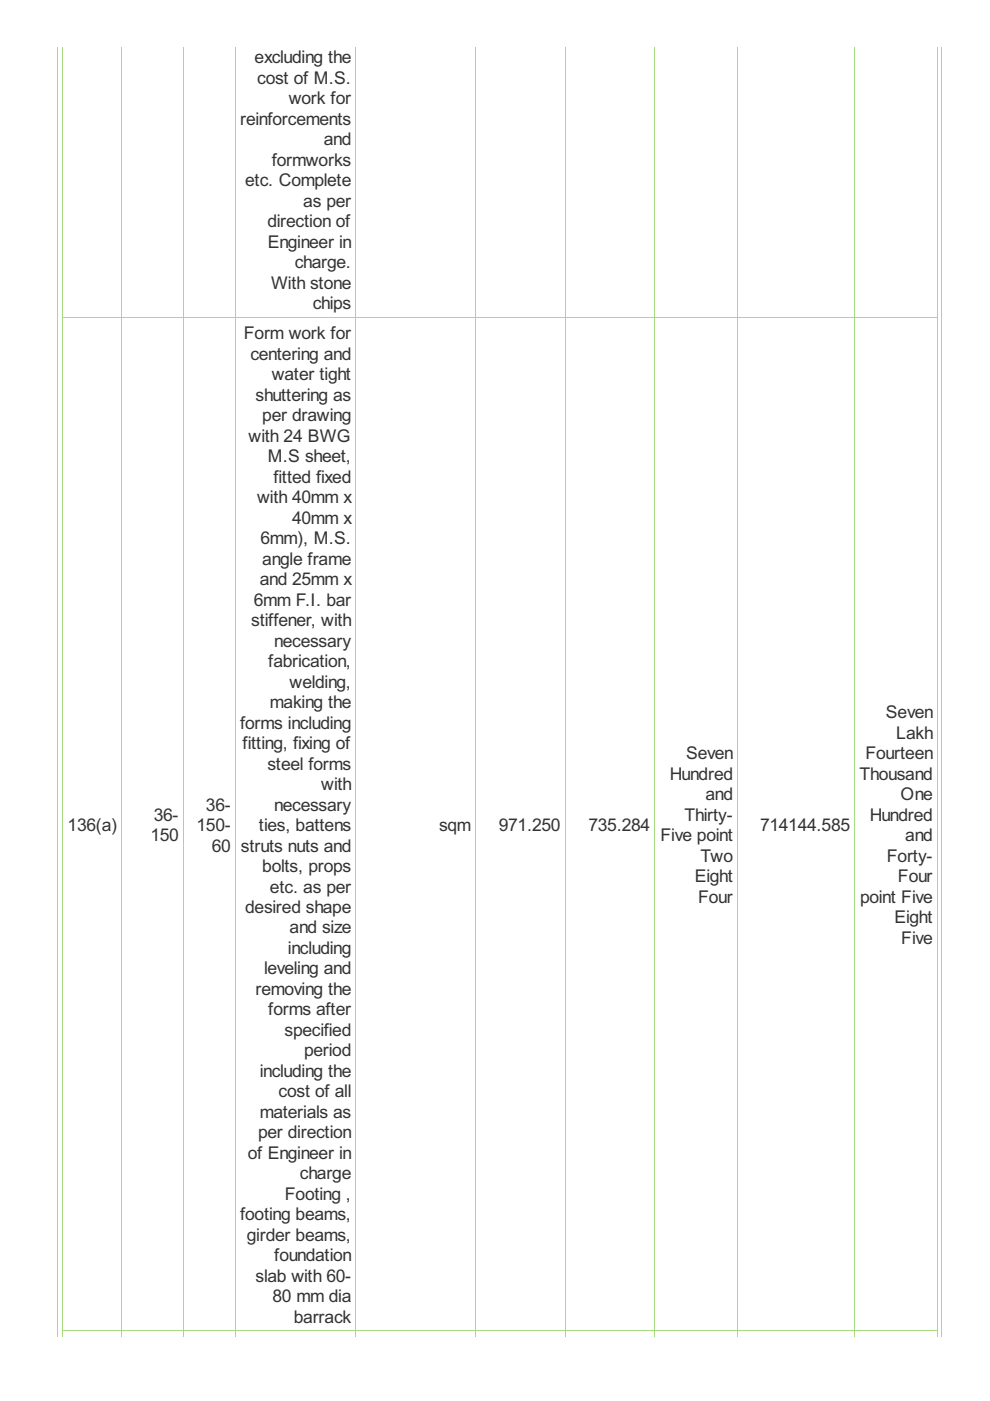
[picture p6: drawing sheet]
<svg xmlns="http://www.w3.org/2000/svg" width="210mm" height="297mm" viewBox="0 0 210 297" stroke-linecap="round" stroke-linejoin="round" font-family="sans-serif">
<defs><g id="words">
<g font-size="4.2" fill="#333">
<text x="54" y="13.4">excluding the</text>
<text x="54.5" y="17.8">cost of M.S.</text>
<text x="61.2" y="22.1">work for</text>
<text x="50.9" y="26.5">reinforcements</text>
<text x="57.6" y="35.2">formworks</text>
<text x="68.7" y="30.8">and</text>
<text x="52" y="39.5">etc. Complete</text>
<text x="64.3" y="43.8">as per</text>
<text x="56.7" y="48.2">direction of</text>
<text x="56.8" y="52.5">Engineer in</text>
<text x="62.5" y="56.9">charge.</text>
<text x="57.5" y="61.2">With stone</text>
<text x="66.3" y="65.6">chips</text>
<text x="51.7" y="71.9">Form work for</text>
<text x="53.1" y="76.3">centering and</text>
<text x="57.6" y="80.6">water tight</text>
<text x="54.2" y="84.9">shuttering as</text>
<text x="55.6" y="89.3">per drawing</text>
<text x="52.7" y="93.6">with 24 BWG</text>
<text x="56.8" y="98">M.S sheet,</text>
<text x="54.5" y="106.7">with 40mm x</text>
<text x="58" y="102.3">fitted fixed</text>
<text x="62" y="111">40mm x</text>
<text x="55.3" y="115.4">6mm), M.S.</text>
<text x="55.6" y="119.7">angle frame</text>
<text x="55.1" y="124.1">and 25mm x</text>
<text x="53.8" y="128.4">6mm F.I. bar</text>
<text x="53.3" y="132.7">stiffener, with</text>
<text x="58.1" y="137.1">necessary</text>
<text x="56.9" y="141.4">fabrication,</text>
<text x="61.4" y="145.8">welding,</text>
<text x="50.9" y="154.5">forms including</text>
<text x="57.2" y="150.1">making the</text>
<text x="187.8" y="152.3">Seven</text>
<text x="51.5" y="158.8">fitting, fixing of</text>
<text x="145.5" y="161">Seven</text>
<text x="183.5" y="161">Fourteen</text>
<text x="190" y="156.6">Lakh</text>
<text x="56.7" y="163.2">steel forms</text>
<text x="68.1" y="167.5">with</text>
<text x="142" y="165.3">Hundred</text>
<text x="182.2" y="165.3">Thousand</text>
<text x="43.7" y="171.8">36-</text>
<text x="58.1" y="171.8">necessary</text>
<text x="149.6" y="169.7">and</text>
<text x="190.9" y="169.7">One</text>
<text x="14.3" y="176.2">136(a)</text>
<text x="31.9" y="178.4">150</text>
<text x="32.6" y="174">36-</text>
<text x="41.7" y="176.2">150-</text>
<text x="54.9" y="176.2">ties, battens</text>
<text x="93.1" y="176.2">sqm</text>
<text x="105.8" y="176.2">971.250</text>
<text x="124.8" y="176.2">735.284</text>
<text x="140" y="178.4">Five point</text>
<text x="145.1" y="174">Thirty-</text>
<text x="161.2" y="176.2">714144.585</text>
<text x="184.4" y="174">Hundred</text>
<text x="191.9" y="178.4">and</text>
<text x="44.9" y="180.5">60</text>
<text x="51.1" y="180.5">struts nuts and</text>
<text x="55.6" y="184.9">bolts, props</text>
<text x="148.6" y="182.7">Two</text>
<text x="188" y="182.7">Forty-</text>
<text x="57.2" y="189.2">etc. as per</text>
<text x="147.3" y="187.1">Eight</text>
<text x="148" y="191.4">Four</text>
<text x="182.3" y="191.4">point Five</text>
<text x="190.4" y="187.1">Four</text>
<text x="52" y="193.6">desired shape</text>
<text x="61.4" y="197.9">and size</text>
<text x="189.7" y="195.7">Eight</text>
<text x="61" y="202.3">including</text>
<text x="191.1" y="200.1">Five</text>
<text x="56" y="206.6">leveling and</text>
<text x="54.2" y="211">removing the</text>
<text x="56.9" y="215.3">forms after</text>
<text x="60.3" y="219.6">specified</text>
<text x="64.5" y="224">period</text>
<text x="55.1" y="228.3">including the</text>
<text x="59.1" y="232.7">cost of all</text>
<text x="55.1" y="237">materials as</text>
<text x="52.5" y="245.7">of Engineer in</text>
<text x="54.7" y="241.4">per direction</text>
<text x="63.6" y="250.1">charge</text>
<text x="60.4" y="254.4">Footing ,</text>
<text x="50.9" y="258.8">footing beams,</text>
<text x="52.4" y="263.1">girder beams,</text>
<text x="58.1" y="267.4">foundation</text>
<text x="54.2" y="271.8">slab with 60-</text>
<text x="57.8" y="276.1">80 mm dia</text>
<text x="62.3" y="280.5">barrack</text>
</g>
</g></defs>
<g fill="none" stroke="#a8da7f" stroke-width=".21">
<path d="M13.3 9.9v272.4M25.8 9.9v272.4M38.9 9.9v272.4M49.9 9.9v272.4M75.4 9.9v272.4M100.8 9.9v272.4M119.8 9.9v272.4M138.8 9.9v272.4M156.4 9.9v272.4M181.2 9.9v272.4M198.7 9.9v272.4M13.2 67.3h185.6"/>
<path d="M13.2 282.2h185.6"/>
</g>
<g fill="#a8da7f">
<path d="M13.2 282.1h.2v1.3h-.2z"/>
<path d="M25.7 282.1h.2v1.3h-.2z"/>
</g>
<path d="M25.7 282.2h13.3" fill="none" stroke="#a8da7f" stroke-width=".21"/>
<g fill="#a8da7f">
<path d="M25.7 282.1h.2v1.3h-.2z"/>
<path d="M38.8 282.1h.2v1.3h-.2z"/>
</g>
<path d="M38.8 282.2h11.2" fill="none" stroke="#a8da7f" stroke-width=".21"/>
<g fill="#a8da7f">
<path d="M38.8 282.1h.2v1.3h-.2z"/>
<path d="M49.8 282.1h.2v1.3h-.2z"/>
</g>
<path d="M49.8 282.2h25.7" fill="none" stroke="#a8da7f" stroke-width=".21"/>
<g fill="#a8da7f">
<path d="M49.8 282.1h.2v1.3h-.2z"/>
<path d="M75.3 282.1h.2v1.3h-.2z"/>
</g>
<path d="M75.3 282.2h25.6" fill="none" stroke="#a8da7f" stroke-width=".21"/>
<g fill="#a8da7f">
<path d="M75.3 282.1h.2v1.3h-.2z"/>
<path d="M100.7 282.1h.2v1.3h-.2z"/>
</g>
<path d="M100.7 282.2h19.2" fill="none" stroke="#a8da7f" stroke-width=".21"/>
<g fill="#a8da7f">
<path d="M100.7 282.1h.2v1.3h-.2z"/>
<path d="M119.7 282.1h.2v1.3h-.2z"/>
</g>
<path d="M119.7 282.2h19.2" fill="none" stroke="#a8da7f" stroke-width=".21"/>
<g fill="#a8da7f">
<path d="M119.7 282.1h.2v1.3h-.2z"/>
<path d="M138.7 282.1h.2v1.3h-.2z"/>
</g>
<path d="M138.7 282.2h17.8" fill="none" stroke="#a8da7f" stroke-width=".21"/>
<g fill="#a8da7f">
<path d="M138.7 282.1h.2v1.3h-.2z"/>
<path d="M156.3 282.1h.2v1.3h-.2z"/>
</g>
<path d="M156.3 282.2h25" fill="none" stroke="#a8da7f" stroke-width=".21"/>
<g fill="#a8da7f">
<path d="M156.3 282.1h.2v1.3h-.2z"/>
<path d="M181.1 282.1h.2v1.3h-.2z"/>
</g>
<path d="M181.1 282.2h17.7" fill="none" stroke="#a8da7f" stroke-width=".21"/>
<g fill="#a8da7f">
<path d="M181.1 282.1h.2v1.3h-.2z"/>
<path d="M198.6 282.1h.2v1.3h-.2z"/>
</g>
<path d="M12.3 9.9v273.5M199.6 9.9v273.5" fill="none" stroke="#a8da7f" stroke-width=".21"/>
<use href="#words"/>
</svg>
